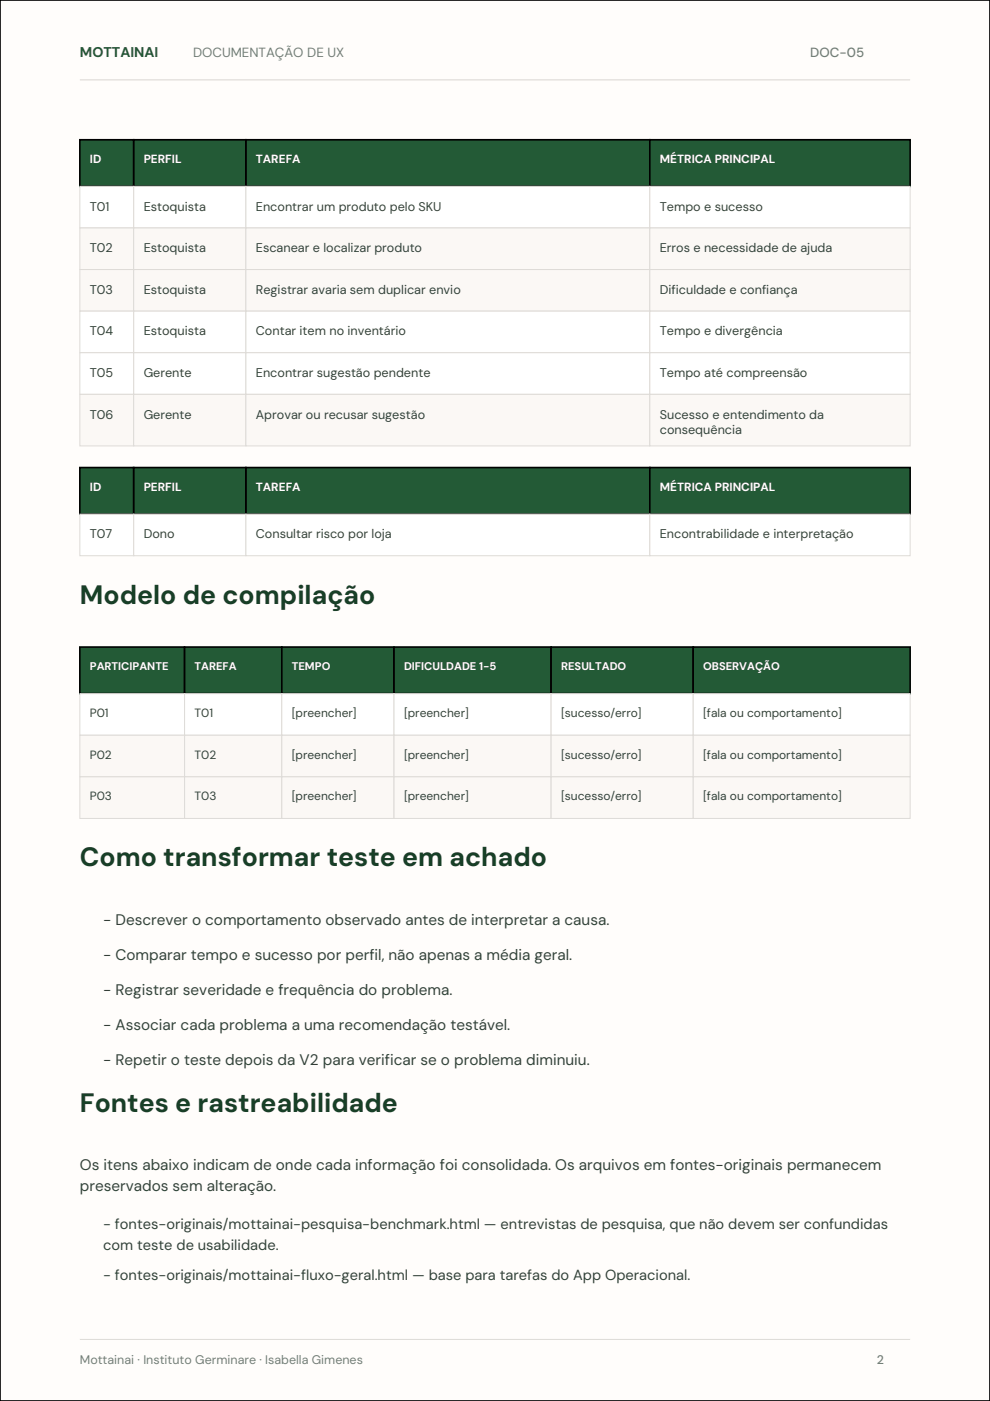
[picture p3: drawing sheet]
<svg xmlns="http://www.w3.org/2000/svg" width="210mm" height="297mm" viewBox="0 0 210 297" stroke-linecap="round" stroke-linejoin="round" font-family="sans-serif">
<defs><g id="words">
<g font-size="5.6" fill="#183f27">
<text x="16.9" y="128">Modelo de compilação</text>
<text x="16.9" y="183.7">Como transformar teste em achado</text>
<text x="16.9" y="235.7">Fontes e rastreabilidade</text>
</g>
<g font-size="3.2" fill="#34413a">
<text x="21.9" y="196.1">- Descrever o comportamento observado antes de interpretar a causa.</text>
<text x="21.9" y="203.5">- Comparar tempo e sucesso por perfil, não apenas a média geral.</text>
<text x="21.9" y="211">- Registrar severidade e frequência do problema.</text>
<text x="21.9" y="218.4">- Associar cada problema a uma recomendação testável.</text>
<text x="21.9" y="225.9">- Repetir o teste depois da V2 para verificar se o problema diminuiu.</text>
<text x="16.9" y="248.1">Os itens abaixo indicam de onde cada informação foi consolidada. Os arquivos em fontes-originais permanecem</text>
<text x="16.9" y="252.6">preservados sem alteração.</text>
</g>
<g font-size="3.1" fill="#34413a">
<text x="21.9" y="260.6">- fontes-originais/mottainai-pesquisa-benchmark.html — entrevistas de pesquisa, que não devem ser confundidas</text>
<text x="21.9" y="265">com teste de usabilidade.</text>
<text x="21.9" y="271.5">- fontes-originais/mottainai-fluxo-geral.html — base para tarefas do App Operacional.</text>
</g>
<text font-size="3" fill="#235a36" x="16.9" y="12">MOTTAINAI</text>
<g font-size="2.8" fill="#718078">
<text x="40.9" y="12">DOCUMENTAÇÃO DE UX</text>
<text x="171.8" y="12">DOC-05</text>
</g>
<g font-size="2.7" fill="#34413a">
<text x="19" y="44.6">T01</text>
<text x="30.5" y="44.6">Estoquista</text>
<text x="54.3" y="44.6">Encontrar um produto pelo SKU</text>
<text x="139.9" y="44.6">Tempo e sucesso</text>
<text x="19" y="53.5">T02</text>
<text x="30.5" y="53.5">Estoquista</text>
<text x="54.3" y="53.5">Escanear e localizar produto</text>
<text x="139.9" y="53.5">Erros e necessidade de ajuda</text>
<text x="19" y="62.3">T03</text>
<text x="30.5" y="62.3">Estoquista</text>
<text x="54.3" y="62.3">Registrar avaria sem duplicar envio</text>
<text x="139.9" y="62.3">Dificuldade e confiança</text>
<text x="19" y="71.1">T04</text>
<text x="30.5" y="71.1">Estoquista</text>
<text x="54.3" y="71.1">Contar item no inventário</text>
<text x="139.9" y="71.1">Tempo e divergência</text>
<text x="19" y="79.9">T05</text>
<text x="30.5" y="79.9">Gerente</text>
<text x="54.3" y="79.9">Encontrar sugestão pendente</text>
<text x="139.9" y="79.9">Tempo até compreensão</text>
<text x="19" y="88.7">T06</text>
<text x="30.5" y="88.7">Gerente</text>
<text x="54.3" y="88.7">Aprovar ou recusar sugestão</text>
<text x="139.9" y="88.7">Sucesso e entendimento da</text>
<text x="139.9" y="92.1">consequência</text>
<text x="19" y="114.1">T07</text>
<text x="30.5" y="114.1">Dono</text>
<text x="54.3" y="114.1">Consultar risco por loja</text>
<text x="139.9" y="114.1">Encontrabilidade e interpretação</text>
</g>
<g font-size="2.6" fill="#718078">
<text x="16.9" y="289.3">Mottainai · Instituto Germinare · Isabella Gimenes</text>
<text x="185.9" y="289.3">2</text>
</g>
<g font-size="2.5" fill="#fff">
<text x="19" y="34.6">ID</text>
<text x="30.5" y="34.6">PERFIL</text>
<text x="54.3" y="34.6">TAREFA</text>
<text x="139.9" y="34.6">MÉTRICA PRINCIPAL</text>
<text x="19" y="104.1">ID</text>
<text x="30.5" y="104.1">PERFIL</text>
<text x="54.3" y="104.1">TAREFA</text>
<text x="139.9" y="104.1">MÉTRICA PRINCIPAL</text>
</g>
<g font-size="2.5" fill="#34413a">
<text x="19" y="152.1">P01</text>
<text x="41.3" y="152.1">T01</text>
<text x="61.9" y="152.1">[preencher]</text>
<text x="85.7" y="152.1">[preencher]</text>
<text x="119" y="152.1">[sucesso/erro]</text>
<text x="149.1" y="152.1">[fala ou comportamento]</text>
<text x="19" y="160.9">P02</text>
<text x="41.3" y="160.9">T02</text>
<text x="61.9" y="160.9">[preencher]</text>
<text x="85.7" y="160.9">[preencher]</text>
<text x="119" y="160.9">[sucesso/erro]</text>
<text x="149.1" y="160.9">[fala ou comportamento]</text>
<text x="19" y="169.7">P03</text>
<text x="41.3" y="169.7">T03</text>
<text x="61.9" y="169.7">[preencher]</text>
<text x="85.7" y="169.7">[preencher]</text>
<text x="119" y="169.7">[sucesso/erro]</text>
<text x="149.1" y="169.7">[fala ou comportamento]</text>
</g>
<g font-size="2.4" fill="#fff">
<text x="19" y="142">PARTICIPANTE</text>
<text x="41.3" y="142">TAREFA</text>
<text x="61.9" y="142">TEMPO</text>
<text x="85.7" y="142">DIFICULDADE 1-5</text>
<text x="119" y="142">RESULTADO</text>
<text x="149.1" y="142">OBSERVAÇÃO</text>
</g>
</g></defs>
<path d="M0 0h209.9v297h-209.9z" fill="#fffdfb" stroke="#000" stroke-width=".35"/>
<path d="M16.9 16.9h176.1" fill="none" stroke="#dedbd7" stroke-width=".25"/>
<path d="M16.9 284h176.1" fill="none" stroke="#dedbd7" stroke-width=".21"/>
<g fill="#235a36" stroke="#000" stroke-width=".35">
<path d="M16.9 29.6h11.5v9.9h-11.5z"/>
<path d="M28.4 29.6h23.7v9.9h-23.7z"/>
<path d="M52.1 29.6h85.7v9.9h-85.7z"/>
<path d="M137.8 29.6h55.2v9.9h-55.2z"/>
</g>
<g fill="#fff" stroke="#dedbd7" stroke-width=".21">
<path d="M16.9 39.5h11.5v8.8h-11.5z"/>
<path d="M28.4 39.5h23.7v8.8h-23.7z"/>
<path d="M52.1 39.5h85.7v8.8h-85.7z"/>
<path d="M137.8 39.5h55.2v8.8h-55.2z"/>
</g>
<g fill="#fbf8f5" stroke="#dedbd7" stroke-width=".21">
<path d="M16.9 48.3h11.5v8.8h-11.5z"/>
<path d="M28.4 48.3h23.7v8.8h-23.7z"/>
<path d="M52.1 48.3h85.7v8.8h-85.7z"/>
<path d="M137.8 48.3h55.2v8.8h-55.2z"/>
<path d="M16.9 57.1h11.5v8.9h-11.5z"/>
<path d="M28.4 57.1h23.7v8.9h-23.7z"/>
<path d="M52.1 57.1h85.7v8.9h-85.7z"/>
<path d="M137.8 57.1h55.2v8.9h-55.2z"/>
</g>
<g fill="#fff" stroke="#dedbd7" stroke-width=".21">
<path d="M16.9 66h11.5v8.8h-11.5z"/>
<path d="M28.4 66h23.7v8.8h-23.7z"/>
<path d="M52.1 66h85.7v8.8h-85.7z"/>
<path d="M137.8 66h55.2v8.8h-55.2z"/>
<path d="M16.9 74.8h11.5v8.8h-11.5z"/>
<path d="M28.4 74.8h23.7v8.8h-23.7z"/>
<path d="M52.1 74.8h85.7v8.8h-85.7z"/>
<path d="M137.8 74.8h55.2v8.8h-55.2z"/>
</g>
<g fill="#fbf8f5" stroke="#dedbd7" stroke-width=".21">
<path d="M16.9 83.6h11.5v10.9h-11.5z"/>
<path d="M28.4 83.6h23.7v10.9h-23.7z"/>
<path d="M52.1 83.6h85.7v10.9h-85.7z"/>
<path d="M137.8 83.6h55.2v10.9h-55.2z"/>
</g>
<g fill="#235a36" stroke="#000" stroke-width=".35">
<path d="M16.9 99.1h11.5v9.9h-11.5z"/>
<path d="M28.4 99.1h23.7v9.9h-23.7z"/>
<path d="M52.1 99.1h85.7v9.9h-85.7z"/>
<path d="M137.8 99.1h55.2v9.9h-55.2z"/>
</g>
<g fill="#fff" stroke="#dedbd7" stroke-width=".21">
<path d="M16.9 109h11.5v8.8h-11.5z"/>
<path d="M28.4 109h23.7v8.8h-23.7z"/>
<path d="M52.1 109h85.7v8.8h-85.7z"/>
<path d="M137.8 109h55.2v8.8h-55.2z"/>
</g>
<g fill="#235a36" stroke="#000" stroke-width=".35">
<path d="M16.9 137.2h22.2v9.9h-22.2z"/>
<path d="M39.1 137.2h20.7v9.9h-20.7z"/>
<path d="M59.8 137.2h23.7v9.9h-23.7z"/>
<path d="M83.5 137.2h33.3v9.9h-33.3z"/>
<path d="M116.8 137.2h30.2v9.9h-30.2z"/>
<path d="M147 137.2h46v9.9h-46z"/>
</g>
<g fill="#fff" stroke="#dedbd7" stroke-width=".21">
<path d="M16.9 147.1h22.2v8.8h-22.2z"/>
<path d="M39.1 147.1h20.7v8.8h-20.7z"/>
<path d="M59.8 147.1h23.7v8.8h-23.7z"/>
<path d="M83.5 147.1h33.3v8.8h-33.3z"/>
<path d="M116.8 147.1h30.2v8.8h-30.2z"/>
<path d="M147 147.1h46v8.8h-46z"/>
</g>
<g fill="#fbf8f5" stroke="#dedbd7" stroke-width=".21">
<path d="M16.9 155.9h22.2v8.8h-22.2z"/>
<path d="M39.1 155.9h20.7v8.8h-20.7z"/>
<path d="M59.8 155.9h23.7v8.8h-23.7z"/>
<path d="M83.5 155.9h33.3v8.8h-33.3z"/>
<path d="M116.8 155.9h30.2v8.8h-30.2z"/>
<path d="M147 155.9h46v8.8h-46z"/>
<path d="M16.9 164.7h22.2v8.8h-22.2z"/>
<path d="M39.1 164.7h20.7v8.8h-20.7z"/>
<path d="M59.8 164.7h23.7v8.8h-23.7z"/>
<path d="M83.5 164.7h33.3v8.8h-33.3z"/>
<path d="M116.8 164.7h30.2v8.8h-30.2z"/>
<path d="M147 164.7h46v8.8h-46z"/>
</g>
<use href="#words"/>
</svg>
